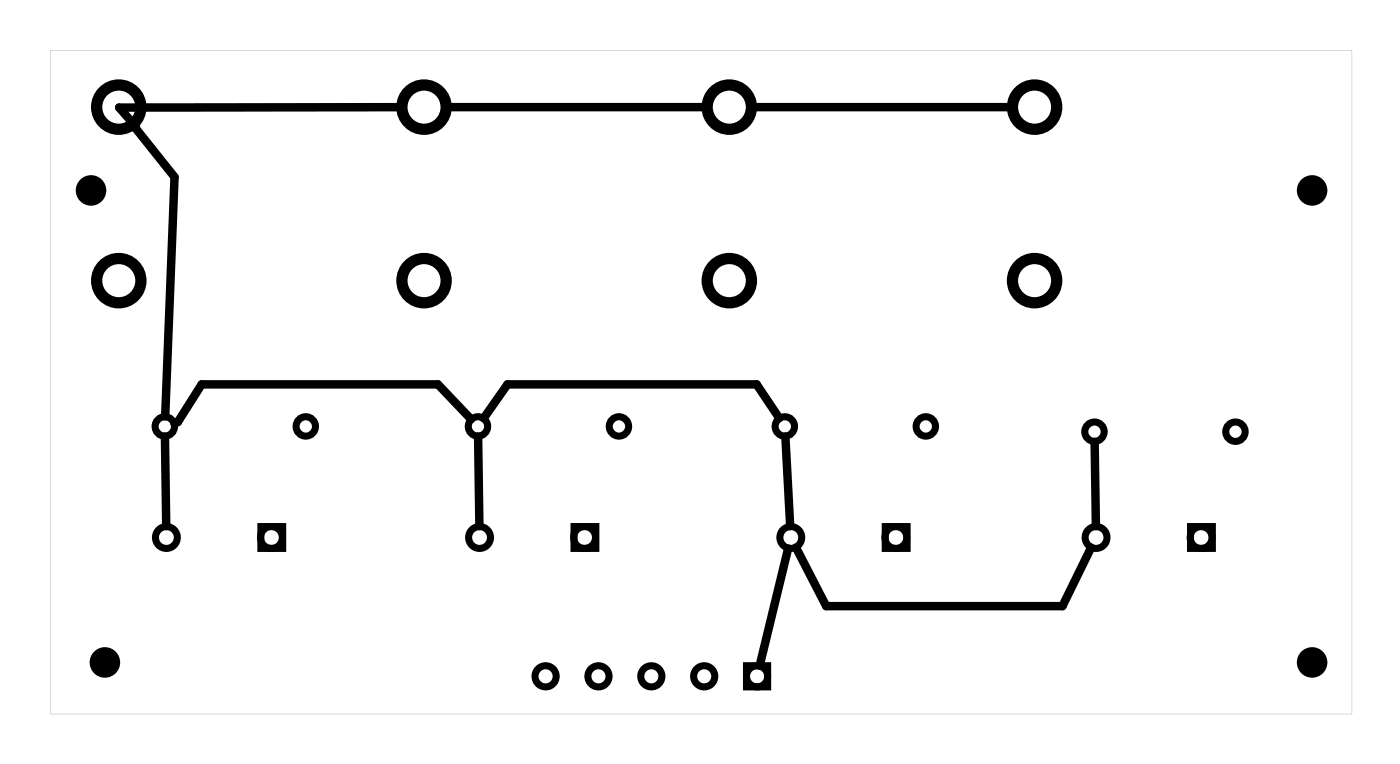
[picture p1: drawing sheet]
<svg xmlns="http://www.w3.org/2000/svg" width="101mm" height="55mm" viewBox="0 0 101 55" stroke-linecap="round" stroke-linejoin="round" font-family="sans-serif">
<path d="M3.6 3.6h93.8v47.8h-93.8zM3.6 3.6v47.8h93.8v-47.8z" fill="#000"/>
<g fill="none" stroke="#000" stroke-width=".51">
<path d="M18.8 37.9h1.6v1.6h-1.6zM41.4 37.9h1.5v1.6h-1.5zM63.8 37.9h1.6v1.6h-1.6zM85.8 37.9h1.6v1.6h-1.6zM53.8 48h1.5v1.5h-1.5z"/>
<circle cx="11.9" cy="30.7" r=".7"/>
<circle cx="12" cy="38.7" r=".79"/>
<circle cx="19.6" cy="38.7" r=".79"/>
<circle cx="22" cy="30.7" r=".7"/>
<circle cx="34.4" cy="30.7" r=".7"/>
<circle cx="34.6" cy="38.7" r=".79"/>
<circle cx="42.1" cy="38.7" r=".79"/>
<circle cx="44.6" cy="30.7" r=".7"/>
<circle cx="56.6" cy="30.7" r=".7"/>
<circle cx="57" cy="38.7" r=".79"/>
<circle cx="64.6" cy="38.7" r=".79"/>
<circle cx="66.7" cy="30.7" r=".7"/>
<circle cx="78.9" cy="31.1" r=".7"/>
<circle cx="79" cy="38.7" r=".79"/>
<circle cx="86.6" cy="38.7" r=".79"/>
<circle cx="89" cy="31.1" r=".7"/>
<circle cx="39.3" cy="48.7" r=".76"/>
<circle cx="43.1" cy="48.7" r=".76"/>
<circle cx="46.9" cy="48.7" r=".76"/>
<circle cx="50.7" cy="48.7" r=".76"/>
<circle cx="54.6" cy="48.7" r=".76"/>
</g>
<g fill="#000">
<circle cx="6.6" cy="13.7" r="1.1"/>
<circle cx="94.6" cy="13.7" r="1.1"/>
<circle cx="7.6" cy="47.7" r="1.1"/>
<circle cx="94.6" cy="47.7" r="1.1"/>
</g>
<g fill="none" stroke="#000" stroke-width=".81" stroke-linecap="butt">
<circle cx="8.6" cy="7.7" r="1.6"/>
<circle cx="30.6" cy="7.7" r="1.6"/>
<circle cx="52.6" cy="7.7" r="1.6"/>
<circle cx="74.6" cy="7.7" r="1.6"/>
<circle cx="8.6" cy="20.2" r="1.6"/>
<circle cx="30.6" cy="20.2" r="1.6"/>
<circle cx="52.6" cy="20.2" r="1.6"/>
<circle cx="74.6" cy="20.2" r="1.6"/>
</g>
<path d="M9.7 9.2l2.9 3.6-.7 17.2M28.7 7.7h-20.1l1.2 1.4M32.4 7.7h18.3M54.4 7.7h18.3M11.9 31.4l.1 6.5M33.9 30.2l-2.3-2.5h-17.1l-1.7 2.7-.2 .1M34.5 31.4v6.5M56.2 30.1l-1.7-2.4h-17.9l-1.7 2.4M56.6 31.4l.3 6.5M56.8 39.5l-2.1 8.4M57.4 39.4l2.1 4.3h17.1l2-4.3M78.9 31.8l.1 6.1" fill="none" stroke="#000" stroke-width=".61"/>
</svg>
